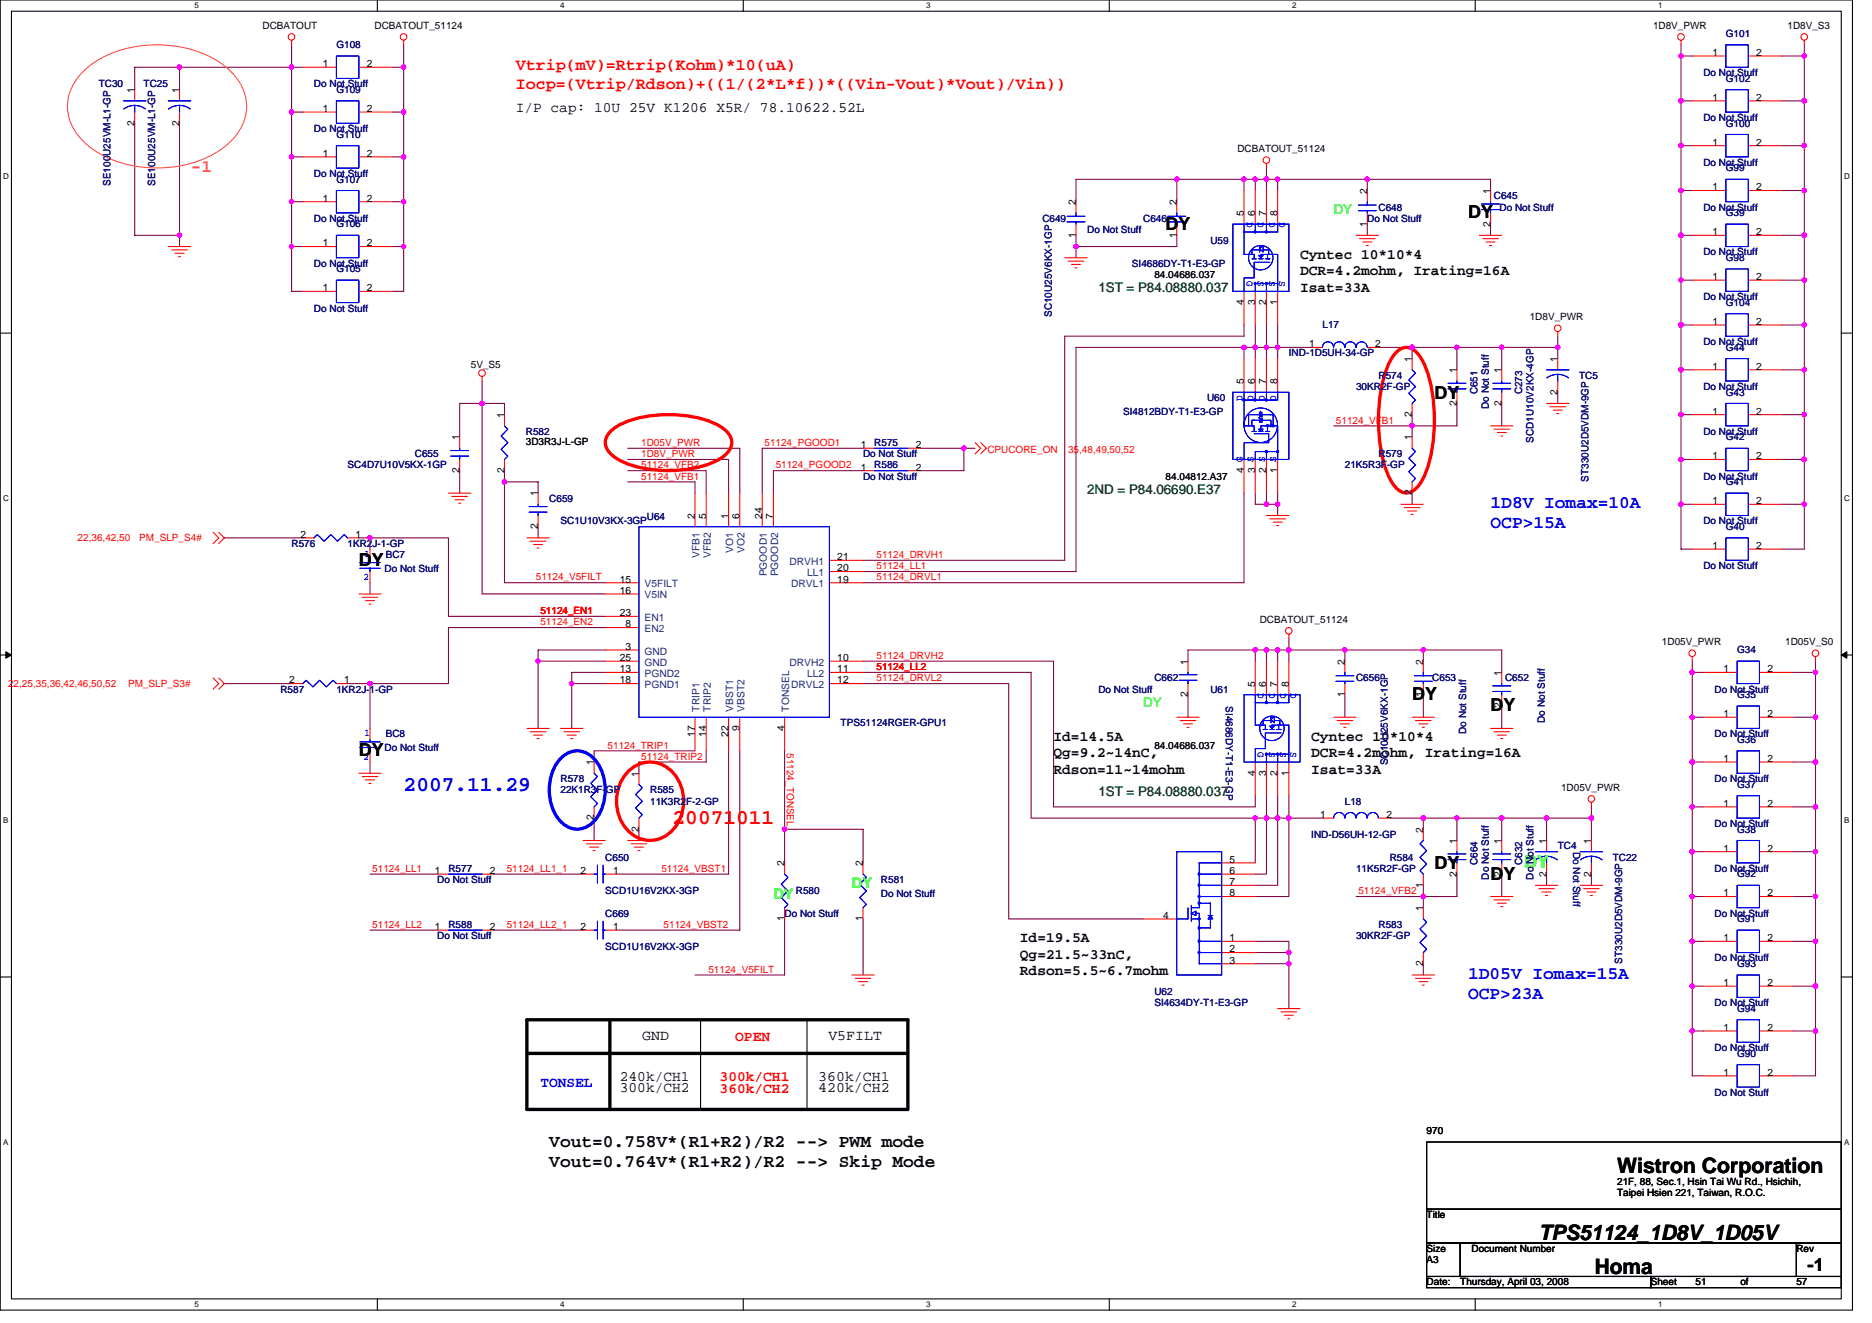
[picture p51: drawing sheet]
<svg xmlns="http://www.w3.org/2000/svg" width="297mm" height="210mm" viewBox="0 0 297 210" stroke-linecap="round" stroke-linejoin="round" font-family="sans-serif">
<defs><g id="words">
<text font-size="3.4" fill="#00f" x="64" y="125.5">2007.11.29</text>
<text font-size="3.4" fill="#f00" x="106.7" y="130.8">20071011</text>
<g font-size="3.4">
<text x="256.6" y="186.1">Wistron Corporation</text>
<text x="244.2" y="196.7">TPS51124_1D8V_1D05V</text>
<text x="253" y="202.1">Homa</text>
</g>
<text font-size="2.8" fill="#ff8000" x="30.3" y="27.2">-1</text>
<g font-size="2.8">
<text x="233" y="34.6">DY</text>
<text x="185" y="36.4">DY</text>
<text x="227.6" y="63.3">DY</text>
<text x="56.9" y="89.8">DY</text>
<text x="224.1" y="111.1">DY</text>
<text x="236.5" y="112.9">DY</text>
<text x="56.9" y="120">DY</text>
<text x="227.6" y="137.9">DY</text>
<text x="236.5" y="139.6">DY</text>
<text x="87.2" y="181.9">Vout=0.758V*(R1+R2)/R2 --&gt; PWM mode</text>
<text x="87.2" y="185.1">Vout=0.764V*(R1+R2)/R2 --&gt; Skip Mode</text>
<text x="286.8" y="201.6">-1</text>
</g>
<g font-size="2.8" fill="#00f">
<text x="236.5" y="80.6">1D8V Iomax=10A</text>
<text x="236.5" y="83.8">OCP&gt;15A</text>
<text x="233" y="155.3">1D05V Iomax=15A</text>
<text x="233" y="158.5">OCP&gt;23A</text>
</g>
<text font-size="2.8" fill="#0f0" x="241.8" y="137.8">DY</text>
<g font-size="2.6" fill="#f00">
<text x="81.8" y="11.1">Vtrip(mV)=Rtrip(Kohm)*10(uA)</text>
<text x="81.8" y="14.1">Iocp=(Vtrip/Rdson)+((1/(2*L*f))*((Vin-Vout)*Vout)/Vin))</text>
</g>
<g font-size="2.3">
<text x="81.8" y="17.8">I/P cap: 10U 25V K1206 X5R/ 78.10622.52L</text>
<text x="206.3" y="41">Cyntec 10*10*4</text>
<text x="206.3" y="43.7">DCR=4.2mohm, Irating=16A</text>
<text x="206.3" y="46.3">Isat=33A</text>
<text x="167.2" y="117.5">Id=14.5A</text>
<text x="208.1" y="117.5">Cyntec 10*10*4</text>
<text x="167.2" y="120.1">Qg=9.2~14nC,</text>
<text x="167.2" y="122.7">Rdson=11~14mohm</text>
<text x="208.1" y="120.1">DCR=4.2mohm, Irating=16A</text>
<text x="208.1" y="122.7">Isat=33A</text>
<text x="161.8" y="149.5">Id=19.5A</text>
<text x="161.8" y="152.1">Qg=21.5~33nC,</text>
<text x="161.8" y="154.8">Rdson=5.5~6.7mohm</text>
<text x="101.9" y="165.1">GND</text>
<text x="131.4" y="165.1">V5FILT</text>
<text x="98.4" y="173.2">300k/CH2</text>
<text x="98.4" y="171.5">240k/CH1</text>
<text x="129.8" y="173.3">420k/CH2</text>
<text x="129.8" y="171.5">360k/CH1</text>
</g>
<g font-size="2.3" fill="#0f0">
<text x="122.7" y="142.6">DY</text>
<text x="135.2" y="140.8">DY</text>
</g>
<g font-size="2.3" fill="#f00">
<text x="116.7" y="165.1">OPEN</text>
<text x="114.2" y="171.6">300k/CH1</text>
<text x="114.2" y="173.3">360k/CH2</text>
</g>
<text font-size="2.3" fill="#00f" x="85.7" y="172.4">TONSEL</text>
<g font-size="2.1" fill="#0f0">
<text x="211.6" y="33.9">DY</text>
<text x="181.4" y="112.1">DY</text>
</g>
<g font-size="2.1" fill="#008000">
<text x="174.3" y="46.4">1ST = P84.08880.037</text>
<text x="172.5" y="78.4">2ND = P84.06690.E37</text>
<text x="174.3" y="126.4">1ST = P84.08880.037</text>
</g>
<g font-size="1.6">
<text x="41.7" y="4.6">DCBATOUT</text>
<text x="59.4" y="4.6">DCBATOUT_51124</text>
<text x="262.3" y="4.6">1D8V_PWR</text>
<text x="283.6" y="4.6">1D8V_S3</text>
<text x="51.2" y="10.6">1</text>
<text x="58.2" y="10.6">2</text>
<text x="271.7" y="8.9">1</text>
<text x="278.7" y="8.9">2</text>
<text x="21.4" y="14.8" transform="rotate(-90 21.4 14.8)">1</text>
<text x="28.5" y="14.8" transform="rotate(-90 28.5 14.8)">1</text>
<text x="51.2" y="17.8">1</text>
<text x="58.2" y="17.8">2</text>
<text x="271.7" y="16">1</text>
<text x="278.7" y="16">2</text>
<text x="21.4" y="19.9" transform="rotate(-90 21.4 19.9)">2</text>
<text x="28.5" y="19.9" transform="rotate(-90 28.5 19.9)">2</text>
<text x="271.7" y="23.1">1</text>
<text x="278.7" y="23.1">2</text>
<text x="51.2" y="24.9">1</text>
<text x="58.2" y="24.9">2</text>
<text x="196.3" y="24.2">DCBATOUT_51124</text>
<text x="51.2" y="32">1</text>
<text x="58.2" y="32">2</text>
<text x="170.7" y="32.5" transform="rotate(-90 170.7 32.5)">2</text>
<text x="186.7" y="32.5" transform="rotate(-90 186.7 32.5)">2</text>
<text x="197.4" y="34.3" transform="rotate(-90 197.4 34.3)">5</text>
<text x="199.2" y="34.3" transform="rotate(-90 199.2 34.3)">6</text>
<text x="200.9" y="34.3" transform="rotate(-90 200.9 34.3)">7</text>
<text x="202.7" y="34.3" transform="rotate(-90 202.7 34.3)">8</text>
<text x="216.9" y="35.9" transform="rotate(-90 216.9 35.9)">1</text>
<text x="216.9" y="30.8" transform="rotate(-90 216.9 30.8)">2</text>
<text x="236.5" y="35.9" transform="rotate(-90 236.5 35.9)">2</text>
<text x="236.5" y="30.8" transform="rotate(-90 236.5 30.8)">1</text>
<text x="271.7" y="30.2">1</text>
<text x="278.7" y="30.2">2</text>
<text x="51.2" y="39.1">1</text>
<text x="58.2" y="39.1">2</text>
<text x="170.7" y="37.7" transform="rotate(-90 170.7 37.7)">1</text>
<text x="186.7" y="37.7" transform="rotate(-90 186.7 37.7)">1</text>
<text x="271.7" y="37.3">1</text>
<text x="278.7" y="37.3">2</text>
<text x="51.2" y="46.2">1</text>
<text x="58.2" y="46.2">2</text>
<text x="183.2" y="44.1">84.04686.037</text>
<text x="271.7" y="44.4">1</text>
<text x="278.7" y="44.4">2</text>
<text x="197.4" y="48.4" transform="rotate(-90 197.4 48.4)">4</text>
<text x="199.2" y="48.4" transform="rotate(-90 199.2 48.4)">3</text>
<text x="200.9" y="48.4" transform="rotate(-90 200.9 48.4)">2</text>
<text x="202.7" y="48.4" transform="rotate(-90 202.7 48.4)">1</text>
<text x="242.7" y="50.8">1D8V_PWR</text>
<text x="271.7" y="51.5">1</text>
<text x="278.7" y="51.5">2</text>
<text x="74.7" y="58.3">5V_S5</text>
<text x="207.7" y="55.1">1</text>
<text x="218.2" y="55.1">2</text>
<text x="224" y="57.4" transform="rotate(-90 224 57.4)">1</text>
<text x="231.2" y="59.2" transform="rotate(-90 231.2 59.2)">1</text>
<text x="238.3" y="59.2" transform="rotate(-90 238.3 59.2)">1</text>
<text x="247.2" y="57.4" transform="rotate(-90 247.2 57.4)">1</text>
<text x="271.7" y="58.7">1</text>
<text x="278.7" y="58.7">2</text>
<text x="197.4" y="61" transform="rotate(-90 197.4 61)">5</text>
<text x="199.2" y="61" transform="rotate(-90 199.2 61)">6</text>
<text x="200.9" y="61" transform="rotate(-90 200.9 61)">7</text>
<text x="202.7" y="61" transform="rotate(-90 202.7 61)">8</text>
<text x="231.2" y="64.4" transform="rotate(-90 231.2 64.4)">2</text>
<text x="238.3" y="64.4" transform="rotate(-90 238.3 64.4)">2</text>
<text x="247.2" y="62.6" transform="rotate(-90 247.2 62.6)">2</text>
<text x="271.7" y="65.8">1</text>
<text x="278.7" y="65.8">2</text>
<text x="72.9" y="69.9" transform="rotate(-90 72.9 69.9)">1</text>
<text x="80" y="66.3" transform="rotate(-90 80 66.3)">1</text>
<text x="83.4" y="70.6">3D3R3J-L-GP</text>
<text x="136.6" y="71.1">1</text>
<text x="145.3" y="71.1">2</text>
<text x="224" y="69.9" transform="rotate(-90 224 69.9)">1</text>
<text x="224" y="66.2" transform="rotate(-90 224 66.2)">2</text>
<text x="72.9" y="75.1" transform="rotate(-90 72.9 75.1)">2</text>
<text x="80" y="75.1" transform="rotate(-90 80 75.1)">2</text>
<text x="136.6" y="74.7">1</text>
<text x="145.3" y="74.7">2</text>
<text x="185" y="76.1">84.04812.A37</text>
<text x="197.4" y="75.1" transform="rotate(-90 197.4 75.1)">4 G</text>
<text x="199.2" y="75.1" transform="rotate(-90 199.2 75.1)">3 S</text>
<text x="200.9" y="75.1" transform="rotate(-90 200.9 75.1)">2 S</text>
<text x="202.7" y="75.1" transform="rotate(-90 202.7 75.1)">1 S</text>
<text x="271.7" y="72.9">1</text>
<text x="278.7" y="72.9">2</text>
<text x="85.4" y="83.9" transform="rotate(-90 85.4 83.9)">2</text>
<text x="85.4" y="78.8" transform="rotate(-90 85.4 78.8)">1</text>
<text x="110.3" y="82.3" transform="rotate(-90 110.3 82.3)">2</text>
<text x="112" y="82.3" transform="rotate(-90 112 82.3)">5</text>
<text x="115.6" y="82.3" transform="rotate(-90 115.6 82.3)">1</text>
<text x="117.4" y="82.3" transform="rotate(-90 117.4 82.3)">6</text>
<text x="120.9" y="82.3" transform="rotate(-90 120.9 82.3)">24</text>
<text x="122.7" y="82.3" transform="rotate(-90 122.7 82.3)">7</text>
<text x="224" y="78.6" transform="rotate(-90 224 78.6)">2</text>
<text x="271.7" y="80">1</text>
<text x="278.7" y="80">2</text>
<text x="47.7" y="85.3">2</text>
<text x="56.4" y="85.3">1</text>
<text x="132.9" y="88.9">21</text>
<text x="271.7" y="87.1">1</text>
<text x="278.7" y="87.1">2</text>
<text x="98.4" y="94.2">16</text>
<text x="98.4" y="92.4">15</text>
<text x="132.9" y="90.7">20</text>
<text x="132.9" y="92.4">19</text>
<text x="98.4" y="97.8">23</text>
<text x="99.2" y="99.5">8</text>
<text x="199.9" y="98.8">DCBATOUT_51124</text>
<text x="98.4" y="106.7">13</text>
<text x="98.4" y="104.9">25</text>
<text x="99.2" y="103.1">3</text>
<text x="132.9" y="106.7">11</text>
<text x="132.9" y="104.9">10</text>
<text x="188.5" y="105.4" transform="rotate(-90 188.5 105.4)">1</text>
<text x="213.4" y="105.4" transform="rotate(-90 213.4 105.4)">2</text>
<text x="225.8" y="105.4" transform="rotate(-90 225.8 105.4)">2</text>
<text x="238.3" y="107.2" transform="rotate(-90 238.3 107.2)">1</text>
<text x="263.7" y="102.4">1D05V_PWR</text>
<text x="273.5" y="106.7">1</text>
<text x="280.4" y="106.7">2</text>
<text x="283.3" y="102.4">1D05V_S0</text>
<text x="45.9" y="108.4">2</text>
<text x="54.6" y="108.4">1</text>
<text x="98.4" y="108.4">18</text>
<text x="132.9" y="108.4">12</text>
<text x="188.5" y="110.6" transform="rotate(-90 188.5 110.6)">2</text>
<text x="199.2" y="109" transform="rotate(-90 199.2 109)">5</text>
<text x="200.9" y="109" transform="rotate(-90 200.9 109)">6</text>
<text x="202.7" y="109" transform="rotate(-90 202.7 109)">7</text>
<text x="204.5" y="109" transform="rotate(-90 204.5 109)">8</text>
<text x="213.4" y="110.6" transform="rotate(-90 213.4 110.6)">1</text>
<text x="225.8" y="110.6" transform="rotate(-90 225.8 110.6)">1</text>
<text x="238.3" y="112.4" transform="rotate(-90 238.3 112.4)">2</text>
<text x="273.5" y="113.8">1</text>
<text x="280.4" y="113.8">2</text>
<text x="110.3" y="116.9" transform="rotate(-90 110.3 116.9)">17</text>
<text x="112" y="116.9" transform="rotate(-90 112 116.9)">14</text>
<text x="115.6" y="116.9" transform="rotate(-90 115.6 116.9)">22</text>
<text x="117.4" y="116" transform="rotate(-90 117.4 116)">9</text>
<text x="124.5" y="116" transform="rotate(-90 124.5 116)">4</text>
<text x="183.2" y="118.8">84.04686.037</text>
<text x="94.3" y="121.4" transform="rotate(-90 94.3 121.4)">1</text>
<text x="101.4" y="123.2" transform="rotate(-90 101.4 123.2)">1</text>
<text x="199.2" y="123.1" transform="rotate(-90 199.2 123.1)">4</text>
<text x="200.9" y="123.1" transform="rotate(-90 200.9 123.1)">3</text>
<text x="202.7" y="123.1" transform="rotate(-90 202.7 123.1)">2</text>
<text x="204.5" y="123.1" transform="rotate(-90 204.5 123.1)">1</text>
<text x="247.7" y="125.5">1D05V_PWR</text>
<text x="273.5" y="120.9">1</text>
<text x="280.4" y="120.9">2</text>
<text x="94.3" y="130.2" transform="rotate(-90 94.3 130.2)">2</text>
<text x="101.4" y="132" transform="rotate(-90 101.4 132)">2</text>
<text x="209.5" y="129.8">1</text>
<text x="220" y="129.8">2</text>
<text x="273.5" y="128">1</text>
<text x="280.4" y="128">2</text>
<text x="124.5" y="137.4" transform="rotate(-90 124.5 137.4)">2</text>
<text x="136.9" y="137.4" transform="rotate(-90 136.9 137.4)">2</text>
<text x="195.1" y="136.9">5</text>
<text x="225.8" y="132.1" transform="rotate(-90 225.8 132.1)">2</text>
<text x="231.2" y="133.9" transform="rotate(-90 231.2 133.9)">1</text>
<text x="238.3" y="133.9" transform="rotate(-90 238.3 133.9)">1</text>
<text x="245.4" y="133.9" transform="rotate(-90 245.4 133.9)">1</text>
<text x="252.5" y="133.9" transform="rotate(-90 252.5 133.9)">1</text>
<text x="273.5" y="135.1">1</text>
<text x="280.4" y="135.1">2</text>
<text x="69" y="138.7">1</text>
<text x="77.7" y="138.7">2</text>
<text x="92.1" y="138.7">2</text>
<text x="97.3" y="138.7">1</text>
<text x="195.1" y="138.7">6</text>
<text x="195.1" y="140.4">7</text>
<text x="195.1" y="142.2">8</text>
<text x="225.8" y="140.8" transform="rotate(-90 225.8 140.8)">1</text>
<text x="231.2" y="139.1" transform="rotate(-90 231.2 139.1)">2</text>
<text x="238.3" y="139.1" transform="rotate(-90 238.3 139.1)">2</text>
<text x="245.4" y="139.1" transform="rotate(-90 245.4 139.1)">2</text>
<text x="252.5" y="139.1" transform="rotate(-90 252.5 139.1)">2</text>
<text x="273.5" y="142.2">1</text>
<text x="280.4" y="142.2">2</text>
<text x="69" y="147.6">1</text>
<text x="77.7" y="147.6">2</text>
<text x="92.1" y="147.6">2</text>
<text x="97.3" y="147.6">1</text>
<text x="124.5" y="146.2" transform="rotate(-90 124.5 146.2)">1</text>
<text x="136.9" y="146.2" transform="rotate(-90 136.9 146.2)">1</text>
<text x="184.6" y="145.8">4</text>
<text x="195.1" y="149.3">1</text>
<text x="225.8" y="144.5" transform="rotate(-90 225.8 144.5)">1</text>
<text x="273.5" y="149.3">1</text>
<text x="280.4" y="149.3">2</text>
<text x="195.1" y="151.1">2</text>
<text x="195.1" y="152.9">3</text>
<text x="225.8" y="153.3" transform="rotate(-90 225.8 153.3)">2</text>
<text x="273.5" y="156.4">1</text>
<text x="280.4" y="156.4">2</text>
<text x="273.5" y="163.6">1</text>
<text x="280.4" y="163.6">2</text>
<text x="273.5" y="170.7">1</text>
<text x="280.4" y="170.7">2</text>
<text x="226.4" y="179.9">970</text>
<text x="256.6" y="187.9">21F, 88, Sec.1, Hsin Tai Wu Rd., Hsichih,</text>
<text x="256.6" y="189.7">Taipei Hsien 221, Taiwan, R.O.C.</text>
<text x="226.4" y="193.3">Title</text>
<text x="226.4" y="200.4">A3</text>
<text x="226.4" y="198.6">Size</text>
<text x="226.4" y="203.9">Date:</text>
<text x="231.7" y="203.9">Thursday, April 03, 2008</text>
<text x="233.5" y="198.6">Document Number</text>
<text x="261.9" y="203.9">Sheet</text>
<text x="269" y="203.9">51</text>
<text x="276.2" y="203.9">of</text>
<text x="285" y="198.6">Rev</text>
<text x="285" y="203.9">57</text>
</g>
<g font-size="1.6" fill="#000080">
<text x="273.9" y="5.9">G101</text>
<text x="53.4" y="7.6">G108</text>
<text x="15.7" y="13.9">TC30</text>
<text x="22.8" y="13.9">TC25</text>
<text x="49.8" y="13.9">Do Not Stuff</text>
<text x="53.4" y="14.8">G109</text>
<text x="270.3" y="12.1">Do Not Stuff</text>
<text x="273.9" y="13">G102</text>
<text x="49.8" y="21">Do Not Stuff</text>
<text x="53.4" y="21.9">G110</text>
<text x="270.3" y="19.2">Do Not Stuff</text>
<text x="273.9" y="20.1">G100</text>
<text x="17.5" y="29.5" transform="rotate(-90 17.5 29.5)">SE100U25VM-L1-GP</text>
<text x="24.6" y="29.5" transform="rotate(-90 24.6 29.5)">SE100U25VM-L1-GP</text>
<text x="49.8" y="28.1">Do Not Stuff</text>
<text x="53.4" y="29">G107</text>
<text x="270.3" y="26.3">Do Not Stuff</text>
<text x="273.9" y="27.2">G99</text>
<text x="49.8" y="35.2">Do Not Stuff</text>
<text x="165.4" y="35.2">C649</text>
<text x="181.4" y="35.2">C646</text>
<text x="217" y="35.2">Do Not Stuff</text>
<text x="218.7" y="33.4">C648</text>
<text x="237" y="31.6">C645</text>
<text x="237.9" y="33.4">Do Not Stuff</text>
<text x="270.3" y="33.4">Do Not Stuff</text>
<text x="273.9" y="34.3">G39</text>
<text x="53.4" y="36.1">G106</text>
<text x="172.5" y="37">Do Not Stuff</text>
<text x="192.1" y="38.8">U59</text>
<text x="270.3" y="40.5">Do Not Stuff</text>
<text x="273.9" y="41.4">G98</text>
<text x="49.8" y="42.3">Do Not Stuff</text>
<text x="53.4" y="43.2">G105</text>
<text x="179.6" y="42.3">SI4686DY-T1-E3-GP</text>
<text x="270.3" y="47.6">Do Not Stuff</text>
<text x="49.8" y="49.4">Do Not Stuff</text>
<text x="166.9" y="50.3" transform="rotate(-90 166.9 50.3)">SC10U25V6KX-1GP</text>
<text x="209.8" y="52.1">L17</text>
<text x="273.9" y="48.5">G104</text>
<text x="204.5" y="56.5">IND-1D5UH-34-GP</text>
<text x="270.3" y="54.8">Do Not Stuff</text>
<text x="273.9" y="55.6">G44</text>
<text x="178.2" y="65.8">SI4812BDY-T1-E3-GP</text>
<text x="191.5" y="63.6">U60</text>
<text x="215.2" y="61.9">30KR2F-GP</text>
<text x="218.7" y="60.1">R574</text>
<text x="234.4" y="62.6" transform="rotate(-90 234.4 62.6)">C651</text>
<text x="236.2" y="64.9" transform="rotate(-90 236.2 64.9)">Do Not Stuff</text>
<text x="241.6" y="62.6" transform="rotate(-90 241.6 62.6)">C273</text>
<text x="250.6" y="60.1">TC5</text>
<text x="270.3" y="61.9">Do Not Stuff</text>
<text x="273.9" y="62.8">G43</text>
<text x="83.4" y="69">R582</text>
<text x="138.7" y="70.8">R575</text>
<text x="243.3" y="70.2" transform="rotate(-90 243.3 70.2)">SCD1U10V2KX-4GP</text>
<text x="270.3" y="69">Do Not Stuff</text>
<text x="273.9" y="69.9">G42</text>
<text x="55.2" y="74.3">SC4D7U10V5KX-1GP</text>
<text x="65.8" y="72.5">C655</text>
<text x="136.9" y="76.1">Do Not Stuff</text>
<text x="136.9" y="72.5">Do Not Stuff</text>
<text x="138.7" y="74.3">R586</text>
<text x="213.4" y="74.3">21K5R3F-GP</text>
<text x="218.7" y="72.5">R579</text>
<text x="252" y="76.5" transform="rotate(-90 252 76.5)">ST330U2D5VDM-9GP</text>
<text x="270.3" y="76.1">Do Not Stuff</text>
<text x="273.9" y="77">G41</text>
<text x="87.2" y="79.7">C659</text>
<text x="88.9" y="83.2">SC1U10V3KX-3GP</text>
<text x="102.6" y="82.5">U64</text>
<text x="270.3" y="83.2">Do Not Stuff</text>
<text x="46.3" y="86.8">R576</text>
<text x="55.2" y="86.8">1KR2J-1-GP</text>
<text x="61.2" y="88.5">BC7</text>
<text x="273.9" y="84.1">G40</text>
<text x="61" y="90.7">Do Not Stuff</text>
<text x="270.3" y="90.3">Do Not Stuff</text>
<text x="275.6" y="103.7">G34</text>
<text x="44.5" y="109.9">R587</text>
<text x="53.4" y="109.9">1KR2J-1-GP</text>
<text x="174.3" y="109.9">Do Not Stuff</text>
<text x="183.2" y="108.1">C662</text>
<text x="192.1" y="109.9">U61</text>
<text x="194.5" y="112" transform="rotate(90 194.5 112)">SI4686DY-T1-E3-GP</text>
<text x="215.2" y="108.1">C656</text>
<text x="227.3" y="108.1">C653</text>
<text x="238.8" y="108.1">C652</text>
<text x="272.1" y="109.9">Do Not Stuff</text>
<text x="275.6" y="110.8">G35</text>
<text x="61" y="119.1">Do Not Stuff</text>
<text x="61.2" y="117">BC8</text>
<text x="133.4" y="115.2">TPS51124RGER-GPU1</text>
<text x="232.7" y="116.5" transform="rotate(-90 232.7 116.5)">Do Not Stuff</text>
<text x="245.1" y="114.7" transform="rotate(-90 245.1 114.7)">Do Not Stuff</text>
<text x="272.1" y="117">Do Not Stuff</text>
<text x="275.6" y="117.9">G36</text>
<text x="88.9" y="124.1">R578</text>
<text x="88.9" y="125.9">22K1R3F-GP</text>
<text x="103.2" y="125.9">R585</text>
<text x="220.2" y="121.4" transform="rotate(-90 220.2 121.4)">SC10U25V6KX-1GP</text>
<text x="272.1" y="124.1">Do Not Stuff</text>
<text x="275.6" y="125">G37</text>
<text x="103.2" y="127.7">11K3R2F-2-GP</text>
<text x="213.4" y="127.7">L18</text>
<text x="272.1" y="131.2">Do Not Stuff</text>
<text x="96.1" y="136.5">C650</text>
<text x="208.1" y="133">IND-D56UH-12-GP</text>
<text x="220.5" y="136.5">R584</text>
<text x="234.4" y="137.3" transform="rotate(-90 234.4 137.3)">C664</text>
<text x="241.6" y="137.3" transform="rotate(-90 241.6 137.3)">C632</text>
<text x="247.2" y="134.8">TC4</text>
<text x="249.6" y="135.1" transform="rotate(90 249.6 135.1)">Do Not Stuff</text>
<text x="255.9" y="136.5">TC22</text>
<text x="275.6" y="132.1">G38</text>
<text x="69.4" y="140.1">Do Not Stuff</text>
<text x="71.2" y="138.3">R577</text>
<text x="96.1" y="141.9">SCD1U16V2KX-3GP</text>
<text x="126.3" y="141.9">R580</text>
<text x="139.8" y="140.1">R581</text>
<text x="139.8" y="142.2">Do Not Stuff</text>
<text x="215.2" y="138.3">11K5R2F-GP</text>
<text x="236.2" y="139.6" transform="rotate(-90 236.2 139.6)">Do Not Stuff</text>
<text x="243.3" y="139.6" transform="rotate(-90 243.3 139.6)">Do Not Stuff</text>
<text x="272.1" y="138.3">Do Not Stuff</text>
<text x="275.6" y="139.2">G92</text>
<text x="69.4" y="149">Do Not Stuff</text>
<text x="71.2" y="147.2">R588</text>
<text x="96.1" y="145.4">C669</text>
<text x="124.5" y="145.4">Do Not Stuff</text>
<text x="215.2" y="149">30KR2F-GP</text>
<text x="218.7" y="147.2">R583</text>
<text x="272.1" y="145.4">Do Not Stuff</text>
<text x="275.6" y="146.3">G91</text>
<text x="96.1" y="150.8">SCD1U16V2KX-3GP</text>
<text x="257.4" y="152.9" transform="rotate(-90 257.4 152.9)">ST330U2D5VDM-9GP</text>
<text x="272.1" y="152.5">Do Not Stuff</text>
<text x="275.6" y="153.4">G93</text>
<text x="183.2" y="157.9">U62</text>
<text x="183.2" y="159.7">SI4634DY-T1-E3-GP</text>
<text x="272.1" y="159.7">Do Not Stuff</text>
<text x="275.6" y="160.5">G94</text>
<text x="272.1" y="166.8">Do Not Stuff</text>
<text x="275.6" y="167.7">G90</text>
<text x="272.1" y="173.9">Do Not Stuff</text>
</g>
<g font-size="1.6" fill="#00f">
<text x="197.8" y="35.2" transform="rotate(90 197.8 35.2)">D</text>
<text x="199.6" y="35.2" transform="rotate(90 199.6 35.2)">D</text>
<text x="201.4" y="35.2" transform="rotate(90 201.4 35.2)">D</text>
<text x="203" y="35.2" transform="rotate(90 203 35.2)">D</text>
<text x="197.8" y="44.6" transform="rotate(90 197.8 44.6)">G</text>
<text x="199.6" y="44.6" transform="rotate(90 199.6 44.6)">S</text>
<text x="201.4" y="44.6" transform="rotate(90 201.4 44.6)">S</text>
<text x="203" y="44.6" transform="rotate(90 203 44.6)">S</text>
<text x="197.1" y="63.6" transform="rotate(-90 197.1 63.6)">D</text>
<text x="198.9" y="63.6" transform="rotate(-90 198.9 63.6)">D</text>
<text x="200.7" y="63.6" transform="rotate(-90 200.7 63.6)">D</text>
<text x="202.5" y="63.6" transform="rotate(-90 202.5 63.6)">D</text>
<text x="197.1" y="73.3" transform="rotate(-90 197.1 73.3)">G</text>
<text x="198.9" y="73.3" transform="rotate(-90 198.9 73.3)">S</text>
<text x="200.7" y="73.3" transform="rotate(-90 200.7 73.3)">S</text>
<text x="202.5" y="73.3" transform="rotate(-90 202.5 73.3)">S</text>
<text x="57.8" y="88.4">1</text>
<text x="57.7" y="92.1">2</text>
<text x="199.6" y="109.9" transform="rotate(90 199.6 109.9)">D</text>
<text x="201.4" y="109.9" transform="rotate(90 201.4 109.9)">D</text>
<text x="203.2" y="109.9" transform="rotate(90 203.2 109.9)">D</text>
<text x="204.8" y="109.9" transform="rotate(90 204.8 109.9)">D</text>
<text x="57.8" y="116.8">1</text>
<text x="199.6" y="119.3" transform="rotate(90 199.6 119.3)">G</text>
<text x="201.4" y="119.3" transform="rotate(90 201.4 119.3)">S</text>
<text x="203.2" y="119.3" transform="rotate(90 203.2 119.3)">S</text>
<text x="204.8" y="119.3" transform="rotate(90 204.8 119.3)">S</text>
<text x="57.7" y="120.5">2</text>
</g>
<g font-size="1.6" fill="#f00">
<text x="101.7" y="70.8">1D05V_PWR</text>
<text x="121.3" y="70.8">51124_PGOOD1</text>
<text x="156.7" y="71.8">CPUCORE_ON</text>
<text x="169.5" y="71.8">35,48,49,50,52</text>
<text x="212" y="67.2">51124_VFB1</text>
<text x="101.7" y="72.5">1D8V_PWR</text>
<text x="101.7" y="76.1">51124_VFB1</text>
<text x="101.7" y="74.3">51124_VFB2</text>
<text x="123.1" y="74.3">51124_PGOOD2</text>
<text x="12.3" y="85.9">22,36,42,50</text>
<text x="22.1" y="85.9">PM_SLP_S4#</text>
<text x="139.1" y="88.5">51124_DRVH1</text>
<text x="85" y="92.1">51124_V5FILT</text>
<text x="139.1" y="90.3">51124_LL1</text>
<text x="139.1" y="92.1">51124_DRVL1</text>
<text x="85.7" y="97.4">51124_EN1</text>
<text x="85.7" y="99.2">51124_EN2</text>
<text x="139.1" y="106.3">51124_LL2</text>
<text x="139.1" y="104.5">51124_DRVH2</text>
<text x="1.3" y="109">22,25,35,36,42,46,50,52</text>
<text x="20.3" y="109">PM_SLP_S3#</text>
<text x="139.1" y="108.1">51124_DRVL2</text>
<text x="96.4" y="118.8">51124_TRIP1</text>
<text x="124.9" y="119.5" transform="rotate(90 124.9 119.5)">51124_TONSEL</text>
<text x="101.7" y="120.5">51124_TRIP2</text>
<text x="59.1" y="138.3">51124_LL1</text>
<text x="80.4" y="138.3">51124_LL1_1</text>
<text x="104.9" y="138.3">51124_VBST1</text>
<text x="215.5" y="141.9">51124_VFB2</text>
<text x="59.1" y="147.2">51124_LL2</text>
<text x="80.4" y="147.2">51124_LL2_1</text>
<text x="105.3" y="147.2">51124_VBST2</text>
<text x="112.4" y="154.3">51124_V5FILT</text>
</g>
<g font-size="1.6" fill="#004080">
<text x="111" y="88.5" transform="rotate(-90 111 88.5)">VFB1</text>
<text x="112.8" y="88.5" transform="rotate(-90 112.8 88.5)">VFB2</text>
<text x="116.3" y="87.7" transform="rotate(-90 116.3 87.7)">VO1</text>
<text x="118.1" y="87.7" transform="rotate(-90 118.1 87.7)">VO2</text>
<text x="125.3" y="89.6">DRVH1</text>
<text x="102.3" y="95">V5IN</text>
<text x="102.3" y="93.2">V5FILT</text>
<text x="121.7" y="91.4" transform="rotate(-90 121.7 91.4)">PGOOD1</text>
<text x="123.5" y="91.4" transform="rotate(-90 123.5 91.4)">PGOOD2</text>
<text x="125.5" y="93.2">DRVL1</text>
<text x="128.1" y="91.4">LL1</text>
<text x="102.3" y="100.3">EN2</text>
<text x="102.3" y="98.5">EN1</text>
<text x="102.3" y="103.8">GND</text>
<text x="102.3" y="107.4">PGND2</text>
<text x="102.3" y="105.6">GND</text>
<text x="125.3" y="105.6">DRVH2</text>
<text x="128.1" y="107.4">LL2</text>
<text x="102.3" y="109.2">PGND1</text>
<text x="111" y="112.9" transform="rotate(-90 111 112.9)">TRIP1</text>
<text x="112.8" y="112.9" transform="rotate(-90 112.8 112.9)">TRIP2</text>
<text x="116.3" y="112.9" transform="rotate(-90 116.3 112.9)">VBST1</text>
<text x="118.1" y="112.9" transform="rotate(-90 118.1 112.9)">VBST2</text>
<text x="125.2" y="112.9" transform="rotate(-90 125.2 112.9)">TONSEL</text>
<text x="125.5" y="109.2">DRVL2</text>
</g>
<g font-size="1.3">
<text x="30.8" y="1.3">5</text>
<text x="88.9" y="1.3">4</text>
<text x="147" y="1.3">3</text>
<text x="205" y="1.3">2</text>
<text x="263.1" y="1.3">1</text>
<text x=".5" y="28.4">D</text>
<text x="292.6" y="28.4">D</text>
<text x=".5" y="79.5">C</text>
<text x="292.6" y="79.5">C</text>
<text x=".5" y="130.6">B</text>
<text x="292.6" y="130.6">B</text>
<text x=".5" y="181.7">A</text>
<text x="292.6" y="181.7">A</text>
<text x="30.8" y="207.4">5</text>
<text x="88.9" y="207.4">4</text>
<text x="147" y="207.4">3</text>
<text x="205" y="207.4">2</text>
<text x="263.1" y="207.4">1</text>
</g>
</g></defs>
<path d="M0 0h293.9v207.9h-293.9zM1.8 1.8h290.4v204.3h-290.4z" fill="none" stroke="#000" stroke-width=".17"/>
<g fill="#fff">
<path d="M30.8 .2h.7v1.4h-.7z"/>
<path d="M30.8 206.3h.7v1.4h-.7z"/>
</g>
<path d="M59.9 0v1.8M59.9 206.1v1.8" fill="none" stroke="#000" stroke-width=".17"/>
<g fill="#fff">
<path d="M88.9 .2h.7v1.4h-.7z"/>
<path d="M88.9 206.3h.7v1.4h-.7z"/>
</g>
<path d="M117.9 0v1.8M117.9 206.1v1.8" fill="none" stroke="#000" stroke-width=".17"/>
<g fill="#fff">
<path d="M147 .2h.7v1.4h-.7z"/>
<path d="M147 206.3h.7v1.4h-.7z"/>
</g>
<path d="M176 0v1.8M176 206.1v1.8" fill="none" stroke="#000" stroke-width=".17"/>
<g fill="#fff">
<path d="M205 .2h.7v1.4h-.7z"/>
<path d="M205 206.3h.7v1.4h-.7z"/>
</g>
<path d="M234.1 0v1.8M234.1 206.1v1.8" fill="none" stroke="#000" stroke-width=".17"/>
<g fill="#fff">
<path d="M263.1 .2h.7v1.4h-.7z"/>
<path d="M263.1 206.3h.7v1.4h-.7z"/>
<path d="M.5 27.3h.9v1.4h-.9z"/>
<path d="M292.6 27.3h.9v1.4h-.9z"/>
<path d="M.5 78.4h.9v1.4h-.9z"/>
<path d="M292.6 78.4h.9v1.4h-.9z"/>
</g>
<path d="M0 52.9h1.8M292.2 52.9h1.7" fill="none" stroke="#000" stroke-width=".17"/>
<g fill="#fff">
<path d="M.5 129.5h.8v1.4h-.8z"/>
<path d="M292.6 129.5h.9v1.4h-.9z"/>
</g>
<path d="M0 103.9h1.8M292.2 103.9h1.7" fill="none" stroke="#000" stroke-width=".17"/>
<path d="M.9 103.4l.9 .5-.9 .5zM292.2 103.9l.8-.5v1z" fill="#000" stroke="#000" stroke-width=".16"/>
<g fill="#fff">
<path d="M.5 180.5h.8v1.4h-.8z"/>
<path d="M292.6 180.5h.9v1.4h-.9z"/>
</g>
<path d="M0 155h1.8M292.2 155h1.7M111.2 161.8v14.2M128.1 161.8v14.1M226.4 197.2h5.3v5.3h-5.3zM226.4 181.2h65.8v10.7h-65.8zM226.4 191.9h65.8v5.3h-65.8zM231.7 197.2h53.3v5.3h-53.3zM285 197.2h7.2v5.3h-7.2zM226.4 202.5h35.5v1.8h-35.5zM261.9 202.5h30.3v1.8h-30.3z" fill="none" stroke="#000" stroke-width=".17"/>
<g fill="none" stroke="#800040" stroke-width=".17">
<path d="M21.4 14.2v-3.5h24.9v35.5h1.7M21.4 19.6v17.7h7.1M28.5 19.6v19.5M28.5 10.7v3.5M46.3 7.1v3.6h1.7M46.3 17.8h1.7M62.3 10.7h1.7M62.3 17.8h1.7M64 7.1v39.1h-1.7M266.7 8.9h1.8M266.7 16h1.8M266.7 7.1v23.1"/>
<path d="M282.7 8.9h3.6M282.7 16h3.6M286.3 7.1v80h-3.6M46.3 39.1h1.7M46.3 32h1.7M46.3 24.9h1.7M62.3 39.1h1.7M62.3 32h1.7M62.3 24.9h1.7M170.7 37.3v3.6M186.7 37.3v1.8h-16M186.7 28.4v3.6"/>
<path d="M197.4 28.4v1.8M199.2 28.4v1.8M199.2 28.4h1.8v1.8M199.2 28.4h-28.5v3.6M201 26.7v1.7h35.5v1.8M202.7 28.4v1.8M217 35.6v1.7M217 28.4v1.8M236.5 35.6v1.7M266.7 23.1h1.8M266.7 30.2v7.1h1.8M266.7 30.2h1.8"/>
<path d="M266.7 37.3v7.1h1.8M282.7 23.1h3.6M282.7 30.2h3.6M282.7 37.3h3.6M197.4 55.1v1.8M197.4 51.6v1.7h-28.5v35.6h-32M199.2 51.6v5.3M201 51.6v5.3M202.7 51.6v5.3M208.1 55.1h-37.4v35.6h-33.8M218.7 55.1h12.5M224.1 55.1v1.8"/>
<path d="M231.2 55.1h7.1v3.6M231.2 55.1v3.6M238.3 55.1h8.9M247.2 53.3v3.6M266.7 44.5v14.2M266.7 51.6h1.8M266.7 58.7h1.8M266.7 58.7v7.1h1.8M282.7 58.7h3.6M282.7 51.6h3.6M282.7 44.4h3.6M72.9 74.7v3.5"/>
<path d="M76.5 60.5v33.7h19.6M80 65.8v-1.8h-7.1v5.3M80 76.5h5.4v1.7M80 74.7v17.8h16.1M99.6 74.7h12.5v3.5M99.6 72.9h16v5.3M99.6 71.1h17.8v7.1M99.6 76.5h10.7v1.7M136.9 74.7h-14.2v3.5M136.9 71.1h-16v7.1M145.8 71.1h8.9M152.9 71.1v3.6h-7.1"/>
<path d="M197.4 78.2v14.3h-60.5M199.2 78.2v1.8h3.5M201 78.2v1.8M202.7 78.2v3.6M224.1 65.8v3.5M224.1 78.2v1.8M231.2 64v3.6h-19.6M238.3 64v3.6M247.2 62.2v1.8M266.7 72.9h1.8M266.7 65.8v21.3h1.8M282.7 72.9h3.6"/>
<path d="M282.7 65.8h3.6M35.6 85.3h12.4M56.9 85.3h14.3v12.5h24.9M58.7 85.3v1.8M58.7 92.5v1.7M85.4 83.6v1.7M96.1 99.6h-24.9v8.9h-16M266.7 80h1.8M282.7 80h3.6M35.6 108.5h10.7M58.7 108.5v7.1M85.4 104.9h10.7"/>
<path d="M90.7 108.5h5.4M96.1 103.1h-10.7v12.5M96.1 106.7h-5.4v8.9M110.3 119.1h-16v1.8M112.1 119.1v1.8h-10.7v1.8M115.6 119.1v19.6h-17.8M117.4 119.1v28.5h-19.6M124.5 119.1v17.8M136.9 106.7h26.7v23.1h46.2M136.9 108.5h23.2v37.3h21.3M136.9 104.9h30.3v23.1h32v-1.8M188.5 104.9v-1.8h49.8v3.6"/>
<path d="M188.5 110.2v3.6M199.2 103.1v1.8M201 103.1v1.8M202.7 103.1v1.8M204.5 101.3v3.6M213.4 103.1v1.8M213.4 110.2v3.6M225.8 103.1v1.8M225.8 110.2v3.6M238.3 112v3.6M268.5 113.8v7.1h1.8M268.5 106.7h1.8"/>
<path d="M268.5 113.8h1.8M268.5 104.9v8.9M284.5 106.7h3.6M284.5 113.8h3.6M288.1 104.9v65.8h-3.6M58.7 120.9v1.8M58.7 138.7h10.7M78.3 138.7h14.2M94.3 129.8v3.5M101.4 131.6v1.7M124.5 131.6h12.4v5.3M199.2 129.8v7.1"/>
<path d="M201 126.2v12.5h-1.8M202.7 126.2v14.3h-3.5M204.5 126.2v16h-5.3M220.5 129.8h5.3M225.8 129.8h5.4v3.6M225.8 129.8v1.8M231.2 138.7v3.5h-16M238.3 129.8v3.5M238.3 138.7v3.5M245.4 129.8v3.6M245.4 138.7v1.8M252.5 129.8h-21.3"/>
<path d="M252.5 128v5.3M252.5 138.7v1.8M268.5 135.1h1.8M268.5 128v42.7h1.8M268.5 120.9v7.1h1.8M284.5 128h3.6M284.5 120.9h3.6M284.5 135.1h3.6M58.7 147.6h10.7M78.3 147.6h14.2M124.5 145.8v8.9h-14.2M136.9 145.8v8.9"/>
<path d="M199.2 149.4h5.3v1.7M199.2 151.1h5.3v1.8M199.2 152.9h5.3v7.1M225.8 140.5v3.5M225.8 152.9v1.8M268.5 142.2h1.8M268.5 156.5h1.8M268.5 149.4h1.8M284.5 142.2h3.6M284.5 156.5h3.6M284.5 149.4h3.6M268.5 163.6h1.8"/>
<path d="M284.5 163.6h3.6"/>
</g>
<g fill="#f0f" stroke="#f0f" stroke-width=".17">
<circle cx="204.5" cy="103.1" r=".35"/>
<circle cx="202.7" cy="103.1" r=".35"/>
<circle cx="288.1" cy="163.6" r=".35"/>
<circle cx="268.5" cy="163.6" r=".35"/>
<circle cx="268.5" cy="156.5" r=".35"/>
<circle cx="288.1" cy="156.5" r=".35"/>
<circle cx="288.1" cy="149.3" r=".35"/>
<circle cx="252.5" cy="129.8" r=".35"/>
<circle cx="225.8" cy="129.8" r=".35"/>
<circle cx="199.2" cy="103.1" r=".35"/>
<circle cx="200.9" cy="103.1" r=".35"/>
<circle cx="225.8" cy="142.2" r=".35"/>
<circle cx="225.8" cy="103.1" r=".35"/>
<circle cx="58.7" cy="85.3" r=".35"/>
<circle cx="85.4" cy="104.9" r=".35"/>
<circle cx="90.7" cy="108.4" r=".35"/>
<circle cx="224.1" cy="67.6" r=".35"/>
<circle cx="202.7" cy="55.1" r=".35"/>
<circle cx="200.9" cy="55.1" r=".35"/>
<circle cx="197.4" cy="55.1" r=".35"/>
<circle cx="199.2" cy="55.1" r=".35"/>
<circle cx="202.7" cy="80" r=".35"/>
<circle cx="200.9" cy="80" r=".35"/>
<circle cx="200.9" cy="28.4" r=".35"/>
<circle cx="199.2" cy="28.4" r=".35"/>
<circle cx="197.4" cy="28.4" r=".35"/>
<circle cx="186.7" cy="28.4" r=".35"/>
<circle cx="216.9" cy="28.4" r=".35"/>
<circle cx="224.1" cy="55.1" r=".35"/>
<circle cx="170.7" cy="39.1" r=".35"/>
<circle cx="247.2" cy="55.1" r=".35"/>
<circle cx="238.3" cy="55.1" r=".35"/>
<circle cx="231.2" cy="55.1" r=".35"/>
<circle cx="286.3" cy="8.9" r=".35"/>
<circle cx="231.2" cy="129.8" r=".35"/>
<circle cx="124.5" cy="131.6" r=".35"/>
<circle cx="58.7" cy="108.4" r=".35"/>
<circle cx="268.5" cy="149.3" r=".35"/>
<circle cx="286.3" cy="16" r=".35"/>
<circle cx="46.3" cy="17.8" r=".35"/>
<circle cx="64" cy="17.8" r=".35"/>
<circle cx="64" cy="10.7" r=".35"/>
<circle cx="46.3" cy="10.7" r=".35"/>
<circle cx="46.3" cy="24.9" r=".35"/>
<circle cx="64" cy="24.9" r=".35"/>
<circle cx="64" cy="39.1" r=".35"/>
<circle cx="64" cy="32" r=".35"/>
<circle cx="46.3" cy="39.1" r=".35"/>
<circle cx="46.3" cy="32" r=".35"/>
<circle cx="76.5" cy="64" r=".35"/>
<circle cx="80" cy="76.4" r=".35"/>
<circle cx="268.5" cy="106.7" r=".35"/>
<circle cx="288.1" cy="106.7" r=".35"/>
<circle cx="268.5" cy="142.2" r=".35"/>
<circle cx="268.5" cy="135.1" r=".35"/>
<circle cx="288.1" cy="128" r=".35"/>
<circle cx="288.1" cy="142.2" r=".35"/>
<circle cx="288.1" cy="135.1" r=".35"/>
<circle cx="288.1" cy="120.9" r=".35"/>
<circle cx="288.1" cy="113.8" r=".35"/>
<circle cx="268.5" cy="120.9" r=".35"/>
<circle cx="268.5" cy="113.8" r=".35"/>
<circle cx="268.5" cy="128" r=".35"/>
<circle cx="266.7" cy="23.1" r=".35"/>
<circle cx="266.7" cy="8.9" r=".35"/>
<circle cx="266.7" cy="16" r=".35"/>
<circle cx="204.5" cy="129.8" r=".35"/>
<circle cx="202.7" cy="129.8" r=".35"/>
<circle cx="213.4" cy="103.1" r=".35"/>
<circle cx="200.9" cy="129.8" r=".35"/>
<circle cx="286.3" cy="80" r=".35"/>
<circle cx="266.7" cy="80" r=".35"/>
<circle cx="266.7" cy="72.9" r=".35"/>
<circle cx="286.3" cy="72.9" r=".35"/>
<circle cx="286.3" cy="65.8" r=".35"/>
<circle cx="266.7" cy="65.8" r=".35"/>
<circle cx="266.7" cy="58.7" r=".35"/>
<circle cx="266.7" cy="51.5" r=".35"/>
<circle cx="286.3" cy="44.4" r=".35"/>
<circle cx="286.3" cy="58.7" r=".35"/>
<circle cx="286.3" cy="51.5" r=".35"/>
<circle cx="286.3" cy="37.3" r=".35"/>
<circle cx="286.3" cy="30.2" r=".35"/>
<circle cx="266.7" cy="37.3" r=".35"/>
<circle cx="266.7" cy="30.2" r=".35"/>
<circle cx="266.7" cy="44.4" r=".35"/>
<circle cx="286.3" cy="23.1" r=".35"/>
<circle cx="202.7" cy="28.4" r=".35"/>
<circle cx="152.9" cy="71.1" r=".35"/>
<circle cx="199.2" cy="129.8" r=".35"/>
<circle cx="204.5" cy="151.1" r=".35"/>
<circle cx="204.5" cy="152.9" r=".35"/>
<circle cx="245.4" cy="129.8" r=".35"/>
<circle cx="238.3" cy="129.8" r=".35"/>
<circle cx="28.5" cy="10.7" r=".35"/>
<circle cx="28.5" cy="37.3" r=".35"/>
</g>
<g fill="none" stroke="#f00" stroke-width=".17">
<path d="M21.4 14.2v1.8M21.4 17.8v1.8M28.5 14.2v1.8M28.5 17.8v1.8M46.3 6.4v.7M48 17.8h5.4M48 10.7h5.4M56.9 17.8h5.4M56.9 10.7h5.4M64 6.4v.7M266.7 6.4v.7M268.5 8.9h5.4"/>
<path d="M268.5 16h5.4M277.4 8.9h5.3M277.4 16h5.3M286.3 6.4v.7M26.7 39.1h3.6M27.2 39.6h2.5M48 39.1h5.4M48 32h5.4M48 24.9h5.4M56.9 39.1h5.4M56.9 32h5.4M56.9 24.9h5.4"/>
<path d="M170.7 32v1.8M170.7 35.6v1.7M186.7 32v1.8M186.7 35.6v1.7M197.4 30.2v5.4M199.2 30.2v5.4M201 26v.7M201 30.2v5.4M202.7 30.2v5.4M215.2 37.3h3.5M215.7 37.9h2.5M216.2 38.4h1.5"/>
<path d="M216.8 38.9h.3M217 30.2v1.8M217 33.8v1.8M234.7 37.3h3.6M235.3 37.9h2.5M235.8 38.4h1.4M236.3 38.9h.4M236.5 30.2v1.8M236.5 33.8v1.8M268.5 37.3h5.4M268.5 30.2h5.4M268.5 23.1h5.4"/>
<path d="M277.4 37.3h5.3M277.4 30.2h5.3M277.4 23.1h5.3M27.8 40.2h1.4M28.3 40.7h.4M48 46.2h5.4M56.9 46.2h5.4M76.5 59.7v.8M168.9 40.9h3.6M169.5 41.4h2.5M170 42h1.4M170.6 42.5h.3"/>
<path d="M197.4 46.2v5.4M197.4 56.9v5.3M199.2 46.2v5.4M199.2 56.9v5.3M201 46.2v5.4M201 56.9v5.3M202.7 46.2v5.4M202.7 56.9v5.3M208.1 55.1h1.7M217 55.1h1.7M224.1 56.9v1.8M231.2 58.7v1.8"/>
<path d="M238.3 58.7v1.8M247.2 52.6v.7M247.2 56.9v1.8M268.5 58.7h5.4M268.5 51.6h5.4M268.5 44.4h5.4M277.4 58.7h5.3M277.4 51.6h5.3M277.4 44.4h5.3M71.2 78.2h3.5M71.7 78.8h2.5M72.2 79.3h1.5"/>
<path d="M72.8 79.8h.3M72.9 69.3v1.8M72.9 72.9v1.8M80 65.8v1.8M80 72.9v1.8M85.4 78.2v1.8M110.3 78.2v5.4M112.1 78.2v5.4M115.6 78.2v5.4M117.4 78.2v5.4M120.9 78.2v5.4M122.7 78.2v5.4"/>
<path d="M136.9 74.7h1.8M136.9 71.1h1.8M144.1 74.7h1.7M144.1 71.1h1.7M154.7 70.2l.9 .9-.9 .9M155.6 70.2l.9 .9-.9 .9M197.4 72.9v5.3M199.2 72.9v5.3M201 72.9v5.3M202.7 72.9v5.3M224.1 64v1.8M224.1 69.3v1.8"/>
<path d="M224.1 76.5v1.7M231.2 62.2v1.8M236.5 67.6h3.6M237 68.1h2.5M237.6 68.6h1.4M238.1 69.2h.4M238.3 62.2v1.8M245.4 64h3.6M245.9 64.5h2.5M246.5 65.1h1.4M247 65.6h.4M247.2 60.5v1.7"/>
<path d="M268.5 72.9h5.4M268.5 65.8h5.4M277.4 72.9h5.3M277.4 65.8h5.3M33.8 84.5l.9 .8-.9 .9M34.7 84.5l.9 .8-.9 .9M48 85.3h1.8M55.2 85.3h1.7M56.9 94.2h3.6M57.5 94.8h2.5M58 95.3h1.4M58.5 95.8h.4"/>
<path d="M58.7 87.1v1.8M58.7 90.7v1.8M83.6 85.3h3.6M84.1 85.9h2.5M84.7 86.4h1.4M85.2 87h.4M85.4 81.8v1.8M96.1 94.2h5.3M96.1 99.6h5.3M96.1 92.5h5.3M96.1 97.8h5.3M131.6 92.5h5.3"/>
<path d="M131.6 88.9h5.3M131.6 90.7h5.3M201 81.8h3.5M201.5 82.3h2.5M202 82.8h1.5M202.6 83.4h.3M222.3 80h3.5M222.8 80.5h2.5M223.3 81.1h1.5M223.9 81.6h.3M268.5 80h5.4M268.5 87.1h5.4"/>
<path d="M277.4 80h5.3M277.4 87.1h5.3M33.8 107.6l.9 .9-.9 .8M34.7 107.6l.9 .9-.9 .8M46.3 108.5h1.7M53.4 108.5h1.8M58.7 115.6v1.7M58.7 119.1v1.8M83.6 115.6h3.6M84.1 116.1h2.5M84.7 116.6h1.4M85.2 117.2h.4"/>
<path d="M88.9 115.6h3.6M89.5 116.1h2.5M90 116.6h1.4M90.5 117.2h.4M96.1 108.5h5.3M96.1 106.7h5.3M96.1 104.9h5.3M96.1 103.1h5.3M110.3 113.8v5.3M112.1 113.8v5.3M115.6 113.8v5.3M117.4 113.8v5.3"/>
<path d="M124.5 113.8v5.3M131.6 108.5h5.3M131.6 106.7h5.3M131.6 104.9h5.3M186.7 113.8h3.6M187.3 114.3h2.5M187.8 114.9h1.4M188.3 115.4h.4M188.5 104.9v1.8M188.5 108.5v1.7M199.2 104.9v5.3M201 104.9v5.3"/>
<path d="M202.7 104.9v5.3M204.5 100.6v.7M204.5 104.9v5.3M211.6 113.8h3.6M212.1 114.3h2.5M212.7 114.9h1.4M213.2 115.4h.4M213.4 104.9v1.8M213.4 108.5v1.7M224.1 113.8h3.5M224.6 114.3h2.5M225.1 114.9h1.5"/>
<path d="M225.7 115.4h.3M225.8 104.9v1.8M225.8 108.5v1.7M236.5 115.6h3.6M237 116.1h2.5M237.6 116.6h1.4M238.1 117.2h.4M238.3 106.7v1.8M238.3 110.2v1.8M268.5 104.2v.7M270.3 113.8h5.3M270.3 106.7h5.3"/>
<path d="M279.2 113.8h5.3M279.2 106.7h5.3M288.1 104.2v.7M56.9 122.7h3.6M57.5 123.2h2.5M58 123.7h1.4M58.5 124.3h.4M69.4 138.7h1.8M76.5 138.7h1.8M92.5 138.7h1.8M92.5 133.3h3.6M93 133.9h2.5"/>
<path d="M93.6 134.4h1.4M94.1 135h.3M94.3 120.9v1.8M94.3 128v1.8M96.1 138.7h1.7M99.6 133.3h3.6M100.1 133.9h2.5M100.7 134.4h1.4M101.2 135h.4M101.4 122.7v1.8M101.4 129.8v1.8M124.5 136.9v1.8"/>
<path d="M136.9 136.9v1.8M193.8 138.7h5.4M193.8 136.9h5.4M199.2 120.9v5.3M201 120.9v5.3M202.7 120.9v5.3M204.5 120.9v5.3M209.8 129.8h1.8M218.7 129.8h1.8M225.8 131.6v1.7M225.8 138.7v1.8M231.2 133.4v1.7"/>
<path d="M231.2 136.9v1.8M238.3 133.4v1.7M238.3 136.9v1.8M245.4 133.4v1.7M245.4 136.9v1.8M252.5 127.3v.7M252.5 133.4v1.7M252.5 136.9v1.8M270.3 128h5.3M270.3 120.9h5.3M270.3 135.1h5.3M279.2 128h5.3"/>
<path d="M279.2 120.9h5.3M279.2 135.1h5.3M69.4 147.6h1.8M76.5 147.6h1.8M92.5 147.6h1.8M96.1 147.6h1.7M124.5 144v1.8M135.2 154.7h3.5M135.7 155.2h2.5M136.2 155.7h1.5M136.8 156.3h.3M136.9 144v1.8"/>
<path d="M181.4 145.8h5.3M193.8 140.5h5.4M193.8 142.2h5.4M193.8 149.4h5.4M193.8 151.1h5.4M193.8 152.9h5.4M224.1 154.7h3.5M224.6 155.2h2.5M225.1 155.7h1.5M225.7 156.3h.3M225.8 144v1.8M225.8 151.1v1.8"/>
<path d="M236.5 142.2h3.6M237 142.8h2.5M237.6 143.3h1.4M238.1 143.8h.4M243.6 140.5h3.6M244.2 141h2.5M244.7 141.5h1.4M245.2 142.1h.4M250.7 140.5h3.6M251.3 141h2.5M251.8 141.5h1.4M252.3 142.1h.4"/>
<path d="M270.3 142.2h5.3M270.3 156.5h5.3M270.3 149.4h5.3M279.2 142.2h5.3M279.2 156.5h5.3M279.2 149.4h5.3M202.7 160h3.6M203.3 160.5h2.5M203.8 161.1h1.4M204.3 161.6h.4M270.3 163.6h5.3M270.3 170.7h5.3"/>
<path d="M279.2 163.6h5.3M279.2 170.7h5.3"/>
<circle cx="46.3" cy="5.9" r=".52"/>
<circle cx="64" cy="5.9" r=".52"/>
<circle cx="266.7" cy="5.9" r=".52"/>
<circle cx="286.3" cy="5.9" r=".52"/>
<circle cx="200.9" cy="25.4" r=".52"/>
<circle cx="76.5" cy="59.2" r=".52"/>
<circle cx="247.2" cy="52.1" r=".52"/>
<circle cx="204.5" cy="100.1" r=".52"/>
<circle cx="268.5" cy="103.6" r=".52"/>
<circle cx="288.1" cy="103.6" r=".52"/>
<circle cx="252.5" cy="126.8" r=".52"/>
</g>
<path d="M221.4 56a2.1 2.1 0 0 1 3.5 0 12.6 12.6 0 0 1 2.4 6.2 25 25 0 0 1-1.4 13.6 3.7 3.7 0 0 1-2.7 2.4 2.87 2.87 0 0 1-2.3-1.6 19.7 19.7 0 0 1-2.2-9.9 19.6 19.6 0 0 1 2.2-10zM97 68.3a11.6 11.6 0 0 1 6.2-2.3 19.3 19.3 0 0 1 10.5 1.3 3.9 3.9 0 0 1 2.4 2.9 3.1 3.1 0 0 1-1.6 2.4 17.4 17.4 0 0 1-11.3 1.9 11.6 11.6 0 0 1-6.2-2.4 2.35 2.35 0 0 1 0-3.8zM100 122.1a4.9 4.9 0 0 1 7.4 1.3 6.6 6.6 0 0 1-2.6 9.6 5.2 5.2 0 0 1-6.7-3.9 6.8 6.8 0 0 1 1.9-7z" fill="none" stroke="#f00" stroke-width=".53"/>
<path d="M83.6 167.1h60.3M96.8 162v14M144.1 175.9v-14.1h-60.5v14.2h60.5" fill="none" stroke="#000" stroke-width=".53"/>
<path d="M89 120.3a3.6 3.6 0 0 1 5.7 .6 7.9 7.9 0 0 1-.5 9.4 3.5 3.5 0 0 1-5.7-.6 8 8 0 0 1 .5-9.4z" fill="none" stroke="#00f" stroke-width=".53"/>
<path d="M12.9 11.6a16.3 16.3 0 0 1 12-4.5 16.7 16.7 0 0 1 12 4.5 7.3 7.3 0 0 1 0 10.5 16.3 16.3 0 0 1-12 4.5 16.7 16.7 0 0 1-12-4.5 7.3 7.3 0 0 1 0-10.5z" fill="none" stroke="#ff8000" stroke-width=".17"/>
<g fill="none" stroke="#00f" stroke-width=".17">
<path d="M19.6 16h3.6M19.6 17.3a2.86 2.86 0 0 1 3.5 0M21.4 16.7v1.1M26.7 16h3.6M28.5 16.7l-1.1 .2-.6 .4M28.5 16.7l1 .2 .7 .4M28.5 16.7v1.1M53.4 16h3.5v3.6h-3.5zM53.4 8.9h3.5v3.5h-3.5zM273.9 7.1h3.5v3.6h-3.5zM273.9 14.2h3.5v3.6h-3.5zM53.4 30.2h3.5v3.6h-3.5z"/>
<path d="M53.4 37.3h3.5v3.6h-3.5zM53.4 23.1h3.5v3.6h-3.5zM169.3 35.2h2.8M169.3 34.3h2.8M170.7 33.8v.5M170.7 35.2v.4M185.3 35.2h2.8M185.3 34.3h2.8M186.7 33.8v.5M186.7 35.2v.4M195.6 35.6h8.9v10.6h-8.9zM197.4 35.6v4.8h1.6v.7"/>
<path d="M199 36.7h.3v.2h-.3zM199.2 35.6v1.2M199.9 39.5l.5 .5v-1.1l-.5 .6v-.6v1.1M199.9 39.6h-1.3v.8M200.4 39.6h.9v.8M200.8 36.7h.2v.2h-.2zM201 35.6v1.2M202.7 35.6v1.2h-5.3M215.5 33.4h2.9M215.5 32.5h2.9M217 32v.5M217 33.4v.4"/>
<path d="M235.1 32.4h2.8M235.1 33.3h2.8M236.5 32v.4M236.5 33.3v.5M273.9 28.4h3.5v3.6h-3.5zM273.9 35.6h3.5v3.5h-3.5zM273.9 21.3h3.5v3.6h-3.5zM53.4 44.5h3.5v3.5h-3.5zM198.6 41.1h.7M199 44.9h.3v.2h-.3zM199.7 41.1h.7M199.7 40.5h.7l-.3 .4z"/>
<path d="M200.1 41.1v-.7h2.6v5.8M200.8 44.9h.2v.2h-.2zM201 45v1.2M201.1 40.4v.7h.4h-.7M201.5 41.6h-2.5v2.5h-1.6v2.1M202.7 45h-3.5v1.2M209.8 55.1a.88 .88 0 0 1 .9-.9 .88 .88 0 0 1 .9 .9M211.6 55.1a.88 .88 0 0 1 .9-.9 .88 .88 0 0 1 .9 .9M213.4 55.1a.88 .88 0 0 1 .9-.9 .88 .88 0 0 1 .9 .9 .89 .89 0 0 1 .8-.9 .89 .89 0 0 1 .9 .9M224.1 58.7l.5 .5-1.1 1.1 1.1 1-1.1 1.1 1.1 1.1-.5 .5M245.4 58.7h3.6M245.4 60a2.86 2.86 0 0 1 3.5 0"/>
<path d="M247.2 59.4v1.1M273.9 56.9h3.5v3.6h-3.5zM273.9 49.8h3.5v3.5h-3.5zM273.9 42.7h3.5v3.5h-3.5zM71.5 71.5h2.9M71.5 72.4h2.9M72.9 71.1v.4M72.9 72.4v.5M80 67.6l.6 .5-1.1 1.1 1.1 1-1.1 1.1 1.1 1.1-.6 .5M138.7 74.7h5.4M138.7 71.1h5.4M195.6 62.2h8.9v10.7h-8.9z"/>
<path d="M197.3 63.3h.2v.3h-.2zM197.4 62.2v1.3h4.8M197.4 63.5v4.1h1.6v.9M198.1 67.6v-1.8h1.8v.3v-.7v.4h2.1v1.8M198.4 65.3a2.68 2.68 0 0 1 3.7 .5 2.68 2.68 0 0 1-.4 3.7 2.68 2.68 0 0 1-3.7-.3 2.81 2.81 0 0 1 .4-3.9zM198.6 68.5h.7M198.8 66.7h1.1v.3v-.7v.4h1.8v.9M199 68.8h2.3v1.4h-3.9v2.7M199 66.7h-.4v.9M199 63.3h.3v.3h-.3zM199.2 62.2v1.3M199.7 68.1h.7l-.3 .4z"/>
<path d="M199.7 68.5h.7M199.9 66.1l-.2 .2M200.1 68.5v-.9h2.6v4M200.1 65.3l-.2 .1M200.2 66.3v.7l-.3-.3zM200.2 65.4v.7l-.3-.3zM200.8 68.5h.7M200.8 63.3h.2v.3h-.2zM200.8 71.5h.2v.3h-.2zM201 62.2v1.3M201 71.6v1.3M201 67.4h.2v.3h-.2z"/>
<path d="M201.1 67.6v.9M201.5 65.8h.2M201.5 67.4h.3v.3h-.3zM201.9 67.4h.2v.3h-.2zM202.6 71.5h.2v.3h-.2zM202.7 62.2v1.3h-1M202.7 71.6h-3.5v1.3M202.7 71.6v1.3M224.1 71.1l.5 .5-1.1 1.1 1.1 1.1-1.1 1 1.1 1.1-.5 .6M229.8 60.8h2.8M229.8 61.7h2.8M231.2 60.5v.3"/>
<path d="M231.2 61.7v.5M236.9 60.8h2.8M236.9 61.7h2.8M238.3 60.5v.3M238.3 61.7v.5M273.9 71.1h3.5v3.6h-3.5zM273.9 78.2h3.5v3.6h-3.5zM273.9 64h3.5v3.6h-3.5zM49.8 85.3l.6-.5 1 1.1 1.1-1.1 1 1.1 1.1-1.1 .6 .5M57.1 90.1h3.2M57.1 89.3h3.2M58.7 88.9v.4"/>
<path d="M58.7 90.1v.6M84 80.4h2.8M84 81.3h2.8M85.4 80v.4M85.4 81.3v.5M101.4 83.6h30.2v30.2h-30.2zM273.9 85.3h3.5v3.6h-3.5zM48 108.5l.6-.6 1.1 1.1 1-1.1 1.1 1.1 1-1.1 .6 .6M57.1 118.6h3.2M57.1 117.7h3.2M58.7 117.3v.4M58.7 118.6v.5"/>
<path d="M187.1 107h2.8M187.1 107.9h2.8M188.5 106.7v.3M188.5 107.9v.6M197.4 110.2h8.9v10.7h-8.9zM199.2 110.2v4.8h1.6v.7M200.4 115.7h.7M200.8 119.5h.2v.3h-.2zM200.8 111.3h.2v.3h-.2zM201 110.2v1.3M201.5 115.2h.7l-.4 .4zM201.5 115.7h.7"/>
<path d="M201.7 114.3h-1.3v.7M201.7 114.2l.5 .5v-1.1l-.5 .6v-.6v1.1M201.8 115.7v-.7h2.7v5.9M202.2 114.3h.9v.7M202.6 119.5h.2v.3h-.2zM202.6 111.3h.2v.3h-.2zM202.7 110.2v1.3M202.7 119.7v1.2M202.9 115v.7h.4h-.7M203.3 116.3h-2.5v2.5h-1.6v2.1M204.5 119.7h-3.5v1.2M204.5 110.2v1.3h-5.3"/>
<path d="M212 108.1h2.8M212 107.2h2.8M213.4 106.7v.5M213.4 108.1v.4M224.4 108.1h2.9M224.4 107.2h2.9M225.8 106.7v.5M225.8 108.1v.4M236.9 108.8h2.8M236.9 109.7h2.8M238.3 108.5v.3M238.3 109.7v.5"/>
<path d="M275.6 112h3.6v3.6h-3.6zM275.6 104.9h3.6v3.6h-3.6zM275.6 119.1h3.6v3.6h-3.6zM71.2 138.7h5.3M94.3 122.7l.5 .5-1.1 1.1 1.1 1-1.1 1.1 1.1 1.1-.5 .5M94.3 138.7h.5M94.8 137.3v2.8M95.7 137.3v2.8M95.7 138.7h.4M101.4 124.5l.5 .5-1 1.1 1 1-1 1.1 1 1.1-.5 .5M124.5 138.7l.5 .5-1 1.1 1 1.1-1 1 1 1.1-.5 .5M136.9 138.7l.6 .5-1.1 1.1 1.1 1.1-1.1 1 1.1 1.1-.6 .5"/>
<path d="M186.7 135.1h7.1v19.6h-7.1zM190.3 138.7h3.5M193.8 136.9h-3.5v7.1h-1.3M211.6 129.8a.88 .88 0 0 1 .9-.9 .88 .88 0 0 1 .9 .9M213.4 129.8a.88 .88 0 0 1 .9-.9 .88 .88 0 0 1 .9 .9 .89 .89 0 0 1 .8-.9 .89 .89 0 0 1 .9 .9 .89 .89 0 0 1 .9-.9 .89 .89 0 0 1 .9 .9M225.8 133.3l-.5 .6 1.1 1.1-1.1 1 1.1 1.1-1.1 1.1 .5 .5M229.8 135.5h2.8M229.8 136.4h2.8M231.2 135.1v.4M231.2 136.4v.5M236.9 135.5h2.8M236.9 136.4h2.8"/>
<path d="M238.3 135.1v.4M238.3 136.4v.5M243.6 135.1h3.6M243.7 136.4a2.86 2.86 0 0 1 3.4 0M245.4 135.8v1.1M250.7 135.1h3.6M250.8 136.4a2.86 2.86 0 0 1 3.4 0M252.5 135.8v1.1M275.6 126.2h3.6v3.6h-3.6zM275.6 133.3h3.6v3.6h-3.6zM71.2 147.6h5.3M94.3 147.6h.5"/>
<path d="M94.8 146.2v2.8M95.7 147.6h.4M95.7 146.2v2.8M188.5 144v1.8h-1.8M189 144.9l.8-.4v.8zM189 143.7v.7M189 144.5v.8M189 145.4v.8M189 145.8h1.3M189.8 144.9h.5v8h3.5M190.3 149.4h3.5M190.3 142.2h3.5"/>
<path d="M190.3 151.1h3.5M190.3 143.3h1.8v3.9h-1.8M190.3 140.5h3.5M191.7 145.3h.7M192.1 145.3l.3 .5h-.7zM225.8 145.8l.6 .5-1.1 1.1 1.1 1.1-1.1 1 1.1 1.1-.6 .5M275.6 154.7h3.6v3.5h-3.6zM275.6 140.5h3.6v3.5h-3.6zM275.6 147.6h3.6v3.5h-3.6zM275.6 161.8h3.6v3.6h-3.6zM275.6 168.9h3.6v3.6h-3.6z"/>
<circle cx="200" cy="40.9" r="1.94"/>
<circle cx="201.8" cy="115.6" r="1.94"/>
</g>
<g fill="#00f" stroke="#00f" stroke-width=".17">
<path d="M190.2 142.1h.2v.2h-.2z" fill-rule="evenodd"/>
<path d="M190.2 147.1h.2v.2h-.2z" fill-rule="evenodd"/>
<path d="M190.2 145.7h.2v.2h-.2z" fill-rule="evenodd"/>
<path d="M190.2 143.2h.2v.2h-.2z" fill-rule="evenodd"/>
<path d="M190.2 140.3h.2v.3h-.2z" fill-rule="evenodd"/>
<path d="M190.2 138.6h.2v.2h-.2z" fill-rule="evenodd"/>
<path d="M190.2 149.2h.2v.2h-.2z" fill-rule="evenodd"/>
<path d="M190.2 151h.2v.2h-.2z" fill-rule="evenodd"/>
<path d="M190.2 142.1h.2v.2h-.2z" fill-rule="evenodd"/>
<path d="M190.2 147.1h.2v.2h-.2z" fill-rule="evenodd"/>
<path d="M190.2 145.7h.2v.2h-.2z" fill-rule="evenodd"/>
<path d="M190.2 143.2h.2v.2h-.2z" fill-rule="evenodd"/>
<path d="M190.2 140.3h.2v.3h-.2z" fill-rule="evenodd"/>
<path d="M190.2 138.6h.2v.2h-.2z" fill-rule="evenodd"/>
<path d="M190.2 149.2h.2v.2h-.2z" fill-rule="evenodd"/>
<path d="M190.2 151h.2v.2h-.2z" fill-rule="evenodd"/>
</g>
<use href="#words"/>
</svg>
